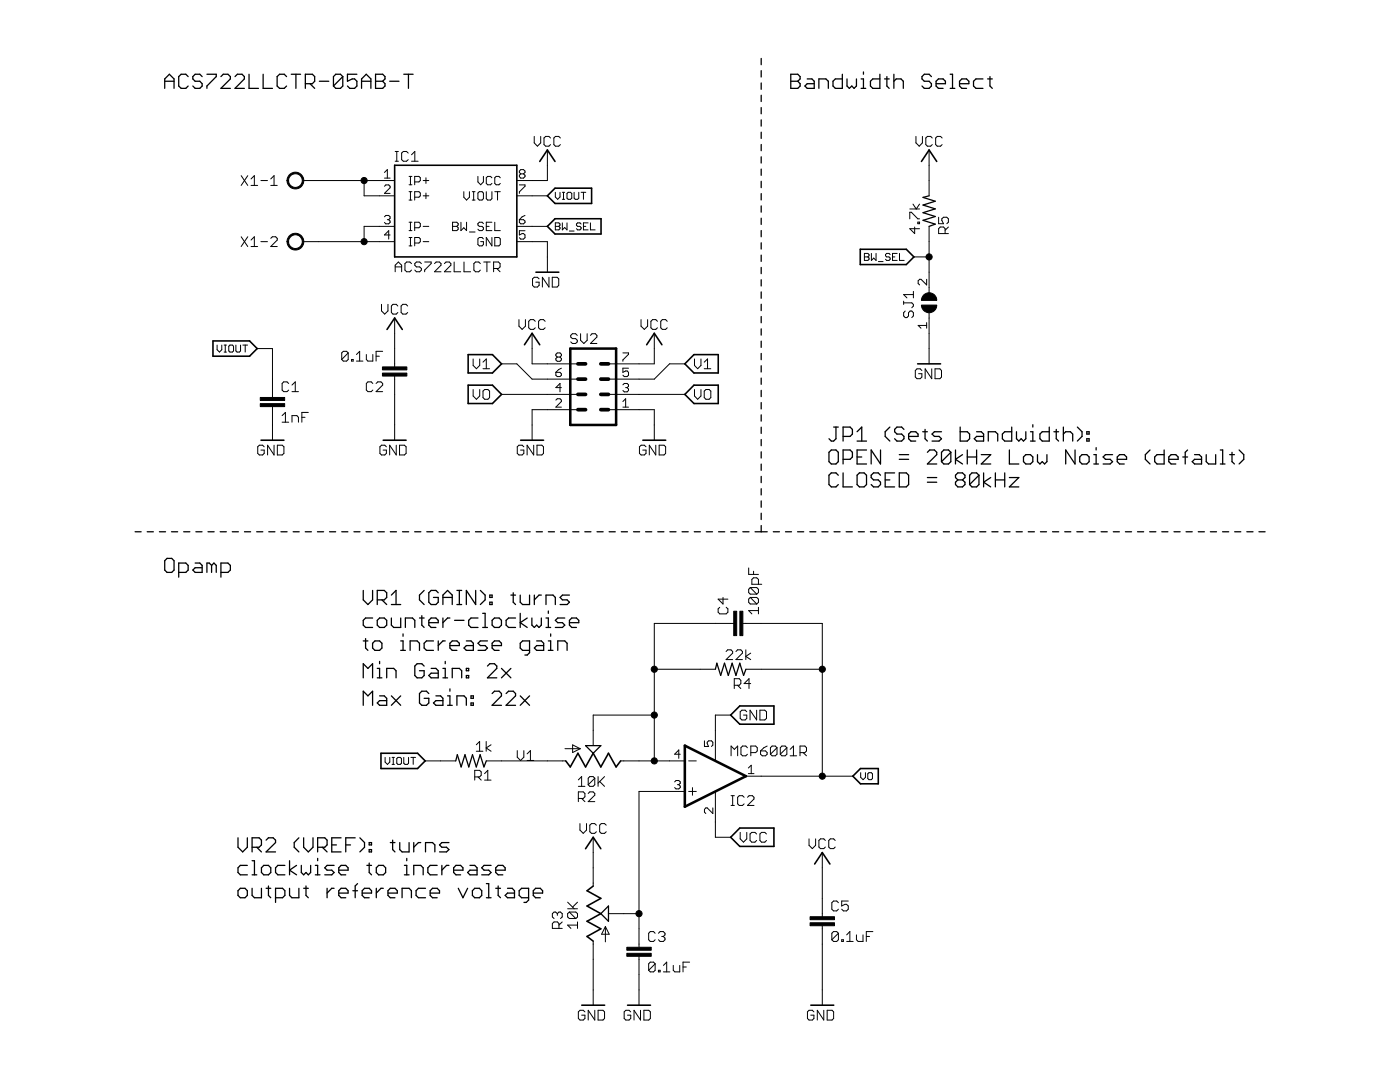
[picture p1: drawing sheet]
<svg xmlns="http://www.w3.org/2000/svg" width="279mm" height="216mm" viewBox="0 0 279 216" stroke-linecap="round" stroke-linejoin="round" font-family="sans-serif">
<g fill="none" stroke="#000" stroke-width=".25">
<path d="M32.9 17.6v-1.9l.9-.9 .9 .9v1.9M32.9 16.2h1.8M37.5 15.3l-.4-.5h-.9l-.5 .5v1.9l.5 .4h.9l.4-.4M40.3 15.3l-.4-.5h-1l-.4 .5v.4l.4 .5h1l.4 .5v.5l-.4 .4h-1l-.4-.4M41.3 14.8h1.9v.5l-1.9 1.9v.4M44.1 15.3l.5-.5h.9l.5 .5v.4l-1.9 1.9h1.9M46.9 15.3l.5-.5h.9l.5 .5v.4l-1.9 1.9h1.9M49.7 14.8v2.8h1.9M52.5 14.8v2.8h1.9M57.2 15.3l-.5-.5h-.9l-.5 .5v1.9l.5 .4h.9l.5-.4M58.1 14.8h1.9M59.1 14.8v2.8"/>
<path d="M60.9 16.7h1.4l.5-.5v-.9l-.5-.5h-1.4v2.8M61.9 16.7l.9 .9M63.7 16.2h1.9M68.4 15.3l-.5-.5h-.9l-.5 .5v1.9M68.4 15.3v1.9l-.5 .4h-.9l-.5-.4M68.4 15.3l-1.9 1.9M71.2 14.8h-1.9v1.4l1-.5h.5l.4 .5v1l-.4 .4h-1l-.5-.4M72.2 16.2h1.8M72.2 17.6v-1.9l.9-.9 .9 .9v1.9M75 14.8h1.4l.4 .5v.4l-.4 .5 .4 .5v.5l-.4 .4h-1.4zM75 16.2h1.4M77.8 16.2h1.8"/>
<path d="M80.6 14.8h1.8M81.5 14.8v2.8M151.9 11.7v1.2M151.9 14.1v1.3M151.9 16.6v1.2M151.9 19v1.3M157.8 14.8h1.4l.5 .5v.4l-.5 .5 .5 .5v.5l-.5 .4h-1.4zM157.8 16.2h1.4M161.1 15.7h.9l.5 .5v1.4h-1.4l-.5-.4 .5-.5h1.4M163.4 17.6v-1.9h1.4l.5 .5v1.4M168.1 14.8v2.8h-1.4l-.5-.4v-1l.5-.5h1.4M169 15.7v1.5l.5 .4 .5-.4 .5 .4 .4-.4v-1.5"/>
<path d="M171.9 17.6h.9M171.9 15.7h.4v1.9M172.3 14.4v.4M175.6 14.8v2.8h-1.4l-.5-.4v-1l.5-.5h1.4M176.5 15.7h1M177 15.3v1.9l.5 .4M178.4 16.2l.5-.5h.9l.5 .5v1.4M178.4 14.8v2.8M185.9 15.3l-.5-.5h-.9l-.5 .5v.4l.5 .5h.9l.5 .5v.5l-.5 .4h-.9l-.5-.4M186.8 16.7h1.9v-.5l-.5-.5h-.9l-.5 .5v1l.5 .4h.9M189.6 14.8h.5v2.8M189.6 17.6h1"/>
<path d="M191.5 16.7h1.9v-.5l-.5-.5h-.9l-.5 .5v1l.5 .4h.9M196.2 15.7h-1.4l-.5 .5v1l.5 .4h1.4M197.1 15.7h.9M197.6 15.3v1.9l.4 .4M151.9 21.5v1.2M151.9 23.9v1.3M151.9 26.4v1.2M151.9 28.8v1.3M151.9 31.3v1.2M151.9 33.7v1.3M151.9 36.2v1.2M151.9 38.6v1.3"/>
<path d="M185.4 39.1l-1.2 .3 2.4 .8-2.4 .7 2.4 .8-2.4 .7 2.4 .8-2.4 .8 2.4 .7-1.2 .5M151.9 41.1v1.2M151.9 43.5v1.3M151.9 46v1.2M151.9 48.5v1.2M151.9 50.9v1.3M151.9 53.4v1.2M151.9 55.8v1.3M151.9 58.3v1.2M151.9 60.7v1.3M151.9 63.2v1.2M151.9 65.6v1.3"/>
<path d="M151.9 68.1v1.2M151.9 70.5v1.3M151.9 73v1.2M151.9 75.4v1.3M151.9 77.9v1.2M151.9 80.3v1.3M151.9 82.8v1.2M151.9 85.2v1.3M151.9 87.7v1.2M151.9 90.1v1.3M151.9 92.6v1.3M151.9 95.1v1.2"/>
<path d="M151.9 97.5v1.3M151.9 99.9v1.3M165.9 89.8h.9l.5 .5v1.8l-.5 .5h-.9l-.5-.5v-1.8zM166.4 85.2h.9M166.8 85.2v2.3l-.4 .5h-.5l-.5-.5M167.3 94.8l-.5-.4h-.9l-.5 .4v1.9l.5 .5h.9l.5-.5M168.3 87.1h1.4l.4-.5v-.9l-.4-.5h-1.4v2.8M168.3 91.7h1.4l.4-.5v-.9l-.4-.5h-1.4v2.8M168.3 94.4v2.8h1.8M171 88h1.9M171 86.1l1-.9v2.8M171 91.2h1"/>
<path d="M171.5 94.4h.9l.5 .4v1.9l-.5 .5h-.9l-.5-.5v-1.9zM172.9 89.8h-1.9v2.8h1.9M175.7 94.8l-.4-.4h-1l-.4 .4v.5l.4 .5h1l.4 .4v.5l-.4 .5h-1l-.4-.5M175.7 89.8v2.8l-1.8-2.8v2.8M176.7 95.8h.9M177.6 85.2l-.9 .9v1l.9 .9M178.5 94.4h-1.8v2.8h1.8M179.5 94.4h1.4l.4 .4v1.9l-.4 .5h-1.4zM179.5 91.7h1.8M179.5 90.7h1.8M180.4 85.7l-.5-.5h-.9l-.5 .5v.4l.5 .5h.9l.5 .5v.4l-.5 .5h-.9l-.5-.5M181.3 87.1h1.9v-.5l-.4-.5h-1l-.5 .5v.9l.5 .5h1"/>
<path d="M184.1 86.1h1M184.6 85.7v1.8l.5 .5M185.1 96.2h1.8M185.1 95.3h1.8M185.1 90.3l.4-.5h1l.4 .5v.4l-1.8 1.9h1.8M187.9 86.1h-1.4l-.5 .5 .5 .5h.9l.5 .4-.5 .5h-1.4M189.8 90.3l-.5-.5h-.9l-.5 .5v1.8M189.8 90.3v1.8l-.5 .5h-.9l-.5-.5M189.8 90.3l-1.9 1.8M190.7 89.8v2.8M191.2 95.8l-.5-.5v-.5l.5-.4h.9l.5 .4v.5l-.5 .5M191.2 95.8l-.5 .4v.5l.5 .5h.9l.5-.5v-.5l-.5-.4"/>
<path d="M191.2 95.8h.9M191.6 85.2v2.8h1.4l.5-.5v-.9l-.5-.5h-1.4M192.1 90.7l-1.4 1 1.4 .9M193 91.2h1.9M193 89.8v2.8M194.9 86.1h.9l.5 .5v1.4h-1.4l-.5-.5 .5-.4h1.4M194.9 89.8v2.8M195.4 94.8l-.5-.4h-.9l-.5 .4v1.9M195.4 94.8v1.9l-.5 .5h-.9l-.5-.5M195.4 94.8l-1.9 1.9M195.8 90.7h1.9l-1.9 1.9h1.9M196.3 94.4v2.8"/>
<path d="M197.2 88v-1.9h1.4l.5 .5v1.4M197.7 95.3l-1.4 .9 1.4 1M198.6 95.8h1.9M198.6 94.4v2.8M200.5 94.4v2.8M201.4 95.3h1.9l-1.9 1.9h1.9M201.4 89.8v2.8h1.9M201.9 85.2v2.8h-1.4l-.5-.5v-.9l.5-.5h1.4M202.9 86.1v1.4l.4 .5 .5-.5 .5 .5 .4-.5v-1.4M204.3 91.2l.4-.5h1l.4 .5v.9l-.4 .5h-1l-.4-.5zM205.7 88h.9M205.7 86.1h.4v1.9"/>
<path d="M206.1 84.8v.4M207.1 90.7v1.4l.4 .5 .5-.5 .5 .5 .4-.5v-1.4M209.4 85.2v2.8h-1.4l-.5-.5v-.9l.5-.5h1.4M210.3 86.1h1M210.8 85.7v1.8l.5 .5M212.2 86.6l.5-.5h.9l.5 .5v1.4M212.2 85.2v2.8M214.5 89.8v2.8l-1.8-2.8v2.8M215 85.2l.9 .9v1l-.9 .9M215.5 91.2l.4-.5h1l.5 .5v.9l-.5 .5h-1l-.4-.5zM216.9 87.5h.5v.5h-.5zM216.9 86.1h.5v.5h-.5z"/>
<path d="M218.3 92.6h.9M218.3 90.7h.5v1.9M218.8 89.3v.5M222 90.7h-1.4l-.4 .5 .4 .5h1l.4 .4-.4 .5h-1.4M223 91.7h1.8v-.5l-.4-.5h-1l-.4 .5v.9l.4 .5h1M229.5 89.8l-.9 .9v1l.9 .9M232.3 89.8v2.8h-1.4l-.5-.5v-.9l.5-.5h1.4M233.3 91.7h1.8v-.5l-.4-.5h-1l-.4 .5v.9l.4 .5h1M236.1 91.2h.9M237 89.8l-.5 .5v2.3M238.4 90.7h.9l.5 .5v1.4h-1.4l-.5-.5 .5-.4h1.4M240.7 90.7v1.4l.5 .5h1.4v-1.9"/>
<path d="M243.5 89.8h.5v2.8M243.5 92.6h1M245.4 90.7h1M245.9 90.3v1.8l.5 .5M247.3 89.8l.9 .9v1l-.9 .9M27 106.1h1.2M29.4 106.1h1.2M31.8 106.1h1.2M33.3 111.4h1l.4 .5v1.8l-.4 .5h-1l-.4-.5v-1.8zM34.2 106.1h1.3M35.7 114.2h1.4l.4-.5v-.9l-.4-.4h-1.4v2.8M36.7 106.1h1.2"/>
<path d="M38.9 112.4h1l.4 .4v1.4h-1.4l-.4-.5 .4-.4h1.4M39.1 106.1h1.2M41.5 106.1h1.2M42.2 112.8l-.4-.4h-.5v1.8M42.2 112.8v1.4M42.2 112.8l.5-.4 .5 .4v1.4M43.9 106.1h1.3M44.1 114.2h1.4l.5-.5v-.9l-.5-.4h-1.4v2.8M46.4 106.1h1.2M48.8 106.1h1.2M51.2 106.1h1.3M53.6 106.1h1.3"/>
<path d="M56.1 106.1h1.2M58.5 106.1h1.2M60.9 106.1h1.2M63.4 106.1h1.2M65.8 106.1h1.2M68.2 106.1h1.2M70.6 106.1h1.2M72.5 117.8v1.9l.9 .9 1-.9v-1.9M73 106.1h1.3M75.3 119.7h1.4l.5-.5v-.9l-.5-.5h-1.4v2.8M75.5 106.1h1.2M76.2 119.7l1 .9"/>
<path d="M77.9 106.1h1.2M78.1 118.7l.9-.9v2.8M80.3 106.1h1.3M82.8 106.1h1.2M84.6 117.8l-.9 .9v1l.9 .9M85.2 106.1h1.2M87.5 118.3l-.5-.5h-1l-.4 .5v1.9l.4 .4h1l.5-.4v-1h-1M87.6 106.1h1.2M88.4 119.2h1.9M90 106.1h1.2M91.2 117.8h.9M91.7 117.8v2.8"/>
<path d="M92.5 106.1h1.2M94.9 106.1h1.2M94.9 117.8v2.8l-1.8-2.8v2.8M95.9 117.8l.9 .9v1l-.9 .9M97.3 106.1h1.2M97.7 118.7h.5v.5h-.5zM99.7 106.1h1.3M102 118.7h.9M102.2 106.1h1.2M102.4 118.3v1.9l.5 .4M103.8 118.7v1.5l.5 .4h1.4v-1.9M104.6 106.1h1.2"/>
<path d="M106.6 118.7v1.9M107 106.1h1.2M108 118.7h-.4l-1 1M109.4 106.1h1.3M111.9 106.1h1.2M113.6 118.7h-1.4l-.4 .5 .4 .5h1l.4 .5-.4 .4h-1.4M114.3 106.1h1.2M116.7 106.1h1.2M119.1 106.1h1.3M121.6 106.1h1.2M124 106.1h1.2M126.4 106.1h1.3"/>
<path d="M128.8 106.1h1.3M131.3 106.1h1.2M133.7 106.1h1.2M136.1 106.1h1.3M138.6 106.1h1.2M141 106.1h1.2M143.4 106.1h1.2M145.8 106.1h1.2M148.3 106.1h1.2M150.7 106.1h2.4M151.9 102.4v1.3M151.9 104.9v1.2"/>
<path d="M154.3 106.1h1.3M156.8 106.1h1.2M159.2 106.1h1.2M161.6 106.1h1.2M164 106.1h1.2M166.5 106.1h1.2M168.9 106.1h1.2M171.3 106.1h1.2M173.7 106.1h1.2M176.1 106.1h1.3M178.6 106.1h1.2M181 106.1h1.2"/>
<path d="M183.4 106.1h1.2M185.8 106.1h1.2M188.3 106.1h1.2M190.7 106.1h1.2M193.1 106.1h1.2M195.5 106.1h1.2M198 106.1h1.2M200.4 106.1h1.2M202.8 106.1h1.2M205.2 106.1h1.2M207.6 106.1h1.3M210.1 106.1h1.2"/>
<path d="M212.5 106.1h1.2M214.9 106.1h1.2M217.3 106.1h1.2M219.8 106.1h1.2M222.2 106.1h1.2M224.6 106.1h1.2M227 106.1h1.2M229.4 106.1h1.3M231.9 106.1h1.2M234.3 106.1h1.2M236.7 106.1h1.2M239.1 106.1h1.3"/>
<path d="M241.6 106.1h1.2M244 106.1h1.2M246.4 106.1h1.2M248.8 106.1h1.3M251.2 106.1h1.3M72.5 135.3v-2.9l.9 1 1-1v2.9M72.5 127.9h.9M73 127.4v1.9l.4 .5M74.4 123.3h-1.4l-.5 .5v.9l.5 .5h1.4M74.8 127.9h1l.4 .5v.9l-.4 .5h-1l-.4-.5v-.9zM75.3 133.4h.5v1.9M75.3 135.3h.9"/>
<path d="M75.8 123.3h.9l.5 .5v.9l-.5 .5h-.9l-.5-.5v-.9zM75.8 138.9h.9l.5 .4v1.4h-1.4l-.5-.4 .5-.5h1.4M75.8 132v.4M77.2 135.3v-1.9h1.4l.4 .4v1.5M78.1 120.6h1.9M78.1 123.3v1.4l.5 .5h1.4v-1.9M78.1 138.9l1.9 1.8M80 127.9h.4v1.9M80 129.8h.9M80 138.9l-1.9 1.8M80.4 126.5v.5M80.9 125.2v-1.9h1.4l.5 .5v1.4"/>
<path d="M81.9 129.8v-1.9h1.3l.5 .5v1.4M83.7 123.3h.9M84.2 122.9v1.8l.4 .5M84.6 132.9l-.4-.5h-1l-.4 .5v1.9l.4 .5h1l.4-.5v-1h-.9M85.6 138.4l-.5-.5h-.9l-.5 .5v1.9l.5 .4h.9l.5-.4v-1h-1M85.6 124.2h1.9v-.4l-.5-.5h-1l-.4 .5v.9l.4 .5h1M86 133.4h1l.5 .4v1.5h-1.5l-.4-.5 .4-.5h1.5M86.5 127.9h-1.4l-.5 .5v.9l.5 .5h1.4M87 138.9h.9l.5 .4v1.4h-1.4l-.5-.4 .5-.5h1.4M87.5 127.9v1.9M88.4 120.6v-1.9l.9-.9 1 .9v1.9M88.4 123.3v1.9"/>
<path d="M88.4 133.4h.5v1.9M88.4 135.3h.9M88.9 127.9h-.5l-.9 .9M88.9 132v.4M89.3 138.9h.5v1.8M89.8 128.8h1.9v-.4l-.5-.5h-.9l-.5 .5v.9l.5 .5h.9M89.8 123.3h-.5l-.9 .9M89.8 137.5v.4M90.3 135.3v-1.9h1.4l.4 .4v1.5M90.7 123.8h1.9M91.2 120.6h.9M93.1 133.4h.4v.4h-.4z"/>
<path d="M93.1 134.8h.4v.5h-.4zM93.1 127.9h.9l.5 .5v1.4h-1.4l-.5-.5 .5-.5h1.4M94 138.9h.5v.4h-.5zM95.4 123.3h-1.4l-.5 .5v.9l.5 .5h1.4M96.3 122.4h.5v2.8M96.3 125.2h1M97.3 127.9h-1.4l-.5 .5 .5 .4h.9l.5 .5-.5 .5h-1.4M97.3 132.9l.4-.5h1l.4 .5v.5l-1.8 1.9h1.8M97.7 120.2h.5v.4h-.5zM98.2 128.8h1.9v-.4l-.5-.5h-.9l-.5 .5v.9l.5 .5h.9M98.2 138.4l.5-.5h.9l.5 .5v.5l-1.9 1.8h1.9M98.7 123.3h.9l.5 .5v.9l-.5 .5h-.9l-.5-.5v-.9z"/>
<path d="M100.1 133.4l1.9 1.9M101 138.4l.5-.5h.9l.5 .5v.5l-1.9 1.8h1.9M102 133.4l-1.9 1.9M102.9 123.3h-1.4l-.5 .5v.9l.5 .5h1.4M103.8 122.4v2.8M103.8 138.9l1.9 1.8M105.2 123.3l-1.4 .9 1.4 1M105.7 129.8h-1.4l-.5-.5v-.9l.5-.5h1.4v2.3l-.5 .5h-.4M105.7 138.9l-1.9 1.8M106.2 123.3v1.4l.4 .5 .5-.5 .5 .5 .4-.5v-1.4M107.1 127.9h.9l.5 .5v1.4h-1.4l-.5-.5 .5-.5h1.4M109 120.6v-1.9h1.4l.4 .5v1.4"/>
<path d="M109 123.3h.4v1.9M109 125.2h.9M109.4 121.9v.5M109.4 127.9h.5v1.9M109.4 129.8h1M109.9 126.5v.5M111.3 129.8v-1.9h1.4l.5 .5v1.4M112.7 123.3h-1.4l-.5 .5 .5 .4h.9l.5 .5-.5 .5h-1.4M113.6 124.2h1.9v-.4l-.5-.5h-.9l-.5 .5v.9l.5 .5h.9M142.8 133.5l.3-1.2 .7 2.5 .8-2.5 .8 2.5 .7-2.5 .8 2.5 .7-2.5 .8 2.5 .5-1.3M72.5 140.7v-2.8l.9 1 1-1v2.8M89.3 140.7h1"/>
<path d="M91 151.8l.3-1.2 .7 2.4 .8-2.4 .8 2.4 .7-2.4 .8 2.4 .7-2.4 .8 2.4 .4-1.2M91.2 140.7v-1.8h1.4l.5 .4v1.4M94 140.3h.5v.4h-.5zM116.9 148.8h3l-1.5 1.5zM47.5 167.2v1.9l.9 .9 1-.9v-1.9M48 177.2h.9l.5 .5v1l-.5 .4h-.9l-.5-.4v-1zM49.4 172.7h-1.4l-.5 .5v.9l.5 .5h1.4M50.3 169.1h1.4l.5-.5v-1l-.5-.4h-1.4v2.8M50.3 177.2v1.5l.5 .4h1.4v-1.9M50.3 174.6h.9M50.3 171.7h.5v2.9M51.2 169.1l1 .9"/>
<path d="M52.6 172.7h1l.4 .5v.9l-.4 .5h-1l-.4-.5v-.9zM53.1 167.6l.5-.4h.9l.5 .4v.5l-1.9 1.9h1.9M53.1 177.2h.9M53.6 176.8v1.9l.4 .4M55 179.1h1.4l.5-.4v-1l-.5-.5h-1.4v2.9M56.9 172.7h-1.4l-.5 .5v.9l.5 .5h1.4M57.8 171.7v2.9M57.8 177.2v1.5l.5 .4h1.3v-1.9M59.2 172.7l-1.4 .9 1.4 1M59.6 167.2l-.9 .9v1l.9 .9M60.1 172.7v1.4l.5 .5 .5-.5 .4 .5 .5-.5v-1.4M60.6 167.2v1.9l.9 .9 1-.9v-1.9"/>
<path d="M60.6 177.2h.9M61.1 176.8v1.9l.4 .4M62.9 172.7h.5v1.9M62.9 174.6h1M63.4 169.1h1.4l.5-.5v-1l-.5-.4h-1.4v2.8M63.4 171.3v.4M64.3 169.1l1 .9M65.3 177.2v1.9M66.2 168.6h.9M66.7 172.7h-1.4l-.5 .5 .5 .4h.9l.5 .5-.5 .5h-1.4M66.7 177.2h-.5l-.9 1M67.6 173.6h1.9v-.4l-.5-.5h-.9l-.5 .5v.9l.5 .5h.9"/>
<path d="M67.6 178.2h1.9v-.5l-.5-.5h-.9l-.5 .5v1l.5 .4h.9M68.1 167.2h-1.9v2.8h1.9M69 168.6h1M70.4 177.7h1M70.9 167.2h-1.9v2.8M71.4 176.3l-.5 .5v2.3M71.8 167.2l.9 .9v1l-.9 .9M72.3 178.2h1.8v-.5l-.4-.5h-1l-.4 .5v1l.4 .4h1M73.2 172.7h.9M73.7 169.5h.4v.5h-.4zM73.7 168.1h.4v.5h-.4zM73.7 172.2v1.9l.4 .5"/>
<path d="M75.1 177.2v1.9M75.6 172.7h.9l.5 .5v.9l-.5 .5h-.9l-.5-.5v-.9zM76.5 177.2h-.5l-.9 1M77.4 178.2h1.9v-.5l-.5-.5h-.9l-.5 .5v1l.5 .4h.9M77.9 168.1h.9M78.4 167.6v1.9l.4 .5M79.8 168.1v1.4l.4 .5h1.4v-1.9M80.2 179.1v-1.9h1.4l.5 .5v1.4M80.7 172.7h.5v1.9M80.7 174.6h.9M81.2 171.3v.4M82.6 168.1v1.9"/>
<path d="M82.6 174.6v-1.9h1.4l.5 .5v1.4M84 168.1h-.5l-.9 1M84.9 170v-1.9h1.4l.5 .5v1.4M84.9 177.2h-1.4l-.5 .5v1l.5 .4h1.4M85.9 178.2h1.8v-.5l-.5-.5h-.9l-.4 .5v1l.4 .4h.9M87.2 172.7h-1.3l-.5 .5v.9l.5 .5h1.3M88.2 172.7v1.9M89.6 168.1h-1.4l-.5 .5 .5 .5h.9l.5 .4-.5 .5h-1.4M89.6 172.7h-.5l-.9 .9M90.5 173.6h1.9v-.4l-.5-.5h-.9l-.5 .5v.9l.5 .5h.9M91.5 177.2l.9 1.9 .9-1.9M93.8 172.7h.9l.5 .5v1.4h-1.4l-.5-.5 .5-.5h1.4"/>
<path d="M94.7 177.2h1l.4 .5v1l-.4 .4h-1l-.4-.4v-1zM97.1 179.1h.9M97.1 176.3h.4v2.8M98 172.7h-1.4l-.5 .5 .5 .4h.9l.5 .5-.5 .5h-1.4M98.9 173.6h1.9v-.4l-.4-.5h-1l-.5 .5v.9l.5 .5h1M98.9 177.2h1M99.4 176.8v1.9l.5 .4M101.3 177.2h.9l.5 .5v1.4h-1.4l-.5-.4 .5-.5h1.4M105.5 179.1h-1.4l-.5-.4v-1l.5-.5h1.4v2.4l-.5 .5h-.4M106.4 178.2h1.9v-.5l-.5-.5h-.9l-.5 .5v1l.5 .4h.9M119.9 182.3l1.5-1.5v3z"/>
</g>
<g fill="none" stroke="#000" stroke-width=".2">
<path d="M48.1 35.1l1.3 1.9M49.4 35.1l-1.3 1.9M50.1 35.7l.7-.6v1.9M50.1 37h1.3M52.1 36h1.3M54 35.7l.7-.6v1.9M54 37h1.3M60.5 36h18.3M72.7 36v3.1h6.1M76.7 37.2l.3-.3h.6l.3 .3v.3l-1.2 1.1h1.2M76.7 34.4l.6-.6v1.7M76.7 35.5h1.2"/>
<path d="M78.9 32.2h.6M78.9 30.2h.6M79.2 30.2v2M81.5 30.5l-.4-.3h-.6l-.3 .3v1.4l.3 .3h.6l.4-.3M81.6 36.9h.6M81.6 35.2h.6M81.6 39.9h.6M81.6 38.2h.6M81.9 35.2v1.7M81.9 38.2v1.7M82.1 30.9l.7-.7v2M82.1 32.2h1.3"/>
<path d="M82.8 36.3h.8l.3-.3v-.5l-.3-.3h-.8v1.7M82.8 39.3h.8l.3-.2v-.6l-.3-.3h-.8v1.7M84.5 36h1.1M84.5 39.1h1.1M85 35.5v1.1M85 38.5v1.1M92.6 38.2v1.1l.5 .6 .6-.6v-1.1M94.3 39.9h.5M94.3 38.2h.5M94.5 38.2v1.7M95.4 38.5l.3-.3h.5l.3 .3v1.1l-.3 .3h-.5l-.3-.3zM95.4 35.2v1.1l.5 .6 .6-.6v-1.1"/>
<path d="M97 38.2v1.4l.3 .3h.6l.3-.3v-1.4M98.2 35.5l-.3-.3h-.6l-.3 .3v1.1l.3 .3h.6l.3-.3M98.7 38.2h1.1M99.3 38.2v1.7M99.8 35.5l-.2-.3h-.6l-.3 .3v1.1l.3 .3h.6l.2-.3M103.1 39.1h6.1M103.7 36.9h1.1v.3l-1.1 1.1v.3M103.9 34.7l-.2 .3v.2l.2 .3h.6l.3-.3v-.2l-.3-.3M103.9 34.7l-.2-.3v-.3l.2-.3h.6l.3 .3v.3l-.3 .3M103.9 34.7h.6M106.6 27.2v1.3l.7 .7 .6-.7v-1.3M109.2 29.9v6.1h-6.1"/>
<path d="M109.9 27.5l-.4-.3h-.6l-.3 .3v1.4l.3 .3h.6l.4-.3M110.8 38.4v.9l.5 .5 .5-.5v-.9M111.8 27.5l-.3-.3h-.7l-.3 .3v1.4l.3 .3h.7l.3-.3M112.2 39.8h.5M112.2 38.4h.5M112.5 38.4v1.4M113.2 38.6l.2-.2h.5l.2 .2v.9l-.2 .3h-.5l-.2-.3zM114.6 38.4v1.1l.2 .3h.5l.2-.3v-1.1M116 38.4h.9M116.4 38.4v1.4M182.8 27.2v1.3l.7 .7 .6-.7v-1.3M185.4 29.9v9.2"/>
<path d="M186.1 27.5l-.4-.3h-.6l-.3 .3v1.4l.3 .3h.6l.4-.3M188 27.5l-.3-.3h-.7l-.3 .3v1.4l.3 .3h.7l.3-.3M48.1 47.2l1.3 2M49.4 47.2l-1.3 2M50.1 47.9l.7-.7v2M50.1 49.2h1.3M52.1 48.2h1.3M54 47.6l.4-.4h.6l.3 .4v.3l-1.3 1.3h1.3M60.5 48.2h18.3M76.7 43.3l.3-.3h.6l.3 .3v.3l-.3 .2M77.3 43.8h.3M77.6 43.8l.3 .3v.3l-.3 .3h-.6l-.3-.3"/>
<path d="M77.9 46.9h-1.2l.9-.9v1.7M78.8 45.2h-6.1v3M78.9 54.2v-1.3l.6-.6 .7 .6v1.3M78.9 53.3h1.3M81.6 46h.6M81.6 44.3h.6M81.6 49.1h.6M81.6 47.4h.6M81.9 44.3v1.7M81.9 47.4v1.7M82.1 52.6l-.3-.3h-.6l-.4 .3v1.3l.4 .3h.6l.3-.3M82.8 45.4h.8l.3-.2v-.6l-.3-.3h-.8v1.7"/>
<path d="M82.8 48.5h.8l.3-.3v-.5l-.3-.3h-.8v1.7M84.1 52.6l-.3-.3h-.7l-.3 .3v.3l.3 .4h.7l.3 .3v.3l-.3 .3h-.7l-.3-.3M84.5 45.2h1.1M84.5 48.2h1.1M84.8 52.3h1.2v.3l-1.2 1.3v.3M86.7 52.6l.3-.3h.7l.3 .3v.3l-1.3 1.3h1.3M88.7 52.6l.3-.3h.7l.3 .3v.3l-1.3 1.3h1.3M90.3 44.3h.9l.2 .3v.3l-.2 .3 .2 .2v.3l-.2 .3h-.9zM90.3 45.2h.9M90.6 52.3v1.9h1.3M92 44.3v1.7l.6-.6 .5 .6v-1.7M92.6 52.3v1.9h1.3"/>
<path d="M93.7 46.3h1.1M95.9 52.6l-.4-.3h-.6l-.3 .3v1.3l.3 .3h.6l.4-.3M96.5 44.6l-.3-.3h-.5l-.3 .3v.3l.3 .3h.5l.3 .2v.3l-.3 .3h-.5l-.3-.3M96.5 47.7l-.3-.3h-.5l-.3 .3v1.1l.3 .3h.5l.3-.3v-.6h-.6M96.5 52.3h1.3M97 45.2h.6M97.2 52.3v1.9M98.2 44.3h-1.2v1.7h1.2M98.2 47.4v1.7l-1.2-1.7v1.7M98.5 53.6h1l.3-.3v-.7l-.3-.3h-1v1.9M98.7 44.3v1.7h1.1M98.7 47.4h.9l.2 .3v1.1l-.2 .3h-.9z"/>
<path d="M99.1 53.6l.7 .6M103.1 45.2h6.1M103.1 48.2h6.1v6.1M103.7 43.8h.8l.3 .3v.3l-.3 .3h-.6l-.2-.3zM104.8 46h-1.1v.9l.5-.3h.3l.3 .3v.5l-.3 .3h-.6l-.2-.3M104.8 43l-.6 .3-.5 .5M107.6 55.6l-.3-.3h-.7l-.3 .3v1.3l.3 .4h.7l.3-.4v-.6h-.7M109.6 55.3v2l-1.4-2v2M110.2 55.3h1l.3 .3v1.3l-.3 .4h-1zM110.8 44.5h.7l.3 .2v.2l-.3 .3 .3 .2v.2l-.3 .3h-.7zM110.8 45.2h.7M112.2 44.5v1.4l.5-.5 .5 .5v-1.4"/>
<path d="M113.6 46.1h1M116 44.7l-.3-.2h-.4l-.3 .2v.2l.3 .3h.4l.3 .2v.2l-.3 .3h-.4l-.3-.3M116.4 45.2h.5M117.4 44.5h-1v1.4h1M117.8 44.5v1.4h1M172.5 50.6h.7l.2 .2v.2l-.2 .3 .2 .2v.2l-.2 .3h-.7zM172.5 51.3h.7M173.9 50.6v1.4l.5-.5 .4 .5v-1.4M175.3 52.2h.9M177.7 50.8l-.3-.2h-.4l-.3 .2v.2l.3 .3h.4l.3 .2v.2l-.3 .3h-.4l-.3-.3M178.1 51.3h.5M179 50.6h-.9v1.4h.9"/>
<path d="M179.5 50.6v1.4h.9M181.6 43.7v-1.3h.3l1.3 1.3h.3M181.6 41.7h1.9M182.2 40.7l.7 1 .6-1M182.3 58.1v1.3M182.3 58.8h-2l.7 .6M182.4 51.3h3M182.5 45.3v1.3l-.9-1h1.9M183.2 44.3h.3v.3h-.3zM184.9 55.7v1.2l-1.1-1.2h-.3l-.3 .3v.6l.3 .3M185.4 45.2v13.2M187.3 43.3v1.3h1l-.3-.6v-.3l.3-.4h.7l.3 .4v.6l-.3 .3"/>
<path d="M188.6 46.6v-1l-.3-.3h-.7l-.3 .3v1h2M189.3 45.3l-.7 .7M43.3 68.9v.9l.5 .5 .5-.5v-.9M44.7 70.3h.5M44.7 68.9h.5M45 68.9v1.4M45.7 69.1l.2-.2h.5l.2 .2v.9l-.2 .3h-.5l-.2-.3zM47.1 68.9v1.1l.2 .3h.5l.2-.3v-1.1M48.5 68.9h.9M48.9 68.9v1.4M51.3 69.6h3.1v9.7M57.6 76.5l-.3-.3h-.7l-.3 .3v1.3l.3 .3h.7l.3-.3"/>
<path d="M58.3 78.1h1.3M58.3 76.8l.6-.6v1.9M69.5 70.4l-.3-.3h-.7l-.3 .3v1.3M69.5 70.4v1.3l-.3 .4h-.7l-.3-.4M69.5 70.4l-1.3 1.3M70.1 71.7h.4v.4h-.4zM71.1 72.1h1.3M71.1 70.7l.7-.6v2M73.1 70.7v1l.3 .4h1v-1.4M74.4 76.5l-.3-.3h-.7l-.3 .3v1.3l.3 .3h.7l.3-.3M75.1 71.1h.6M75.1 76.5l.3-.3h.6l.4 .3v.3l-1.3 1.3h1.3"/>
<path d="M76.1 60.7v1.3l.7 .7 .6-.7v-1.3M76.4 70.1h-1.3v2M78.8 63.5v9.7M78.8 75v12.8M79.4 61.1l-.3-.4h-.7l-.3 .4v1.3l.3 .3h.7l.3-.3M81.4 61.1l-.4-.4h-.6l-.3 .4v1.3l.3 .3h.6l.4-.3M94.4 71.6v1.3l.7 .7 .6-.7v-1.3M94.4 77.7v1.3l.7 .7 .6-.7v-1.3M96.4 72.3l.6-.7v2M96.4 73.6h1.3M96.4 78l.3-.3h.7l.3 .3v1.3l-.3 .4h-.7l-.3-.4zM100.1 78.7h15.2"/>
<path d="M100.1 72.6h3l3.1 3h9.1M103.6 63.8v1.3l.6 .6 .7-.6v-1.3M106.2 66.5v6.1h9.1M106.8 64.1l-.3-.3h-.6l-.4 .3v1.3l.4 .3h.6l.3-.3M108.8 64.1l-.3-.3h-.7l-.3 .3v1.3l.3 .3h.7l.3-.3M110.9 79.8l.3-.2h.6l.2 .2v.3l-1.1 1.1h1.1M110.9 74.3h.9l.2 .3v.3l-.2 .2h-.6l-.3-.2zM111.2 71.2l-.3-.2v-.3l.3-.3h.6l.2 .3v.3l-.2 .2M111.2 71.2l-.3 .3v.3l.3 .3h.6l.2-.3v-.3l-.2-.3M111.2 71.2h.6M112 77.3h-1.1l.9-.8v1.7M112 73.5l-.5 .2-.6 .6"/>
<path d="M115.2 66.9l-.3-.3h-.7l-.3 .3v.3l.3 .4h.7l.3 .3v.3l-.3 .3h-.7l-.3-.3M115.9 66.6v1.3l.6 .6 .7-.6v-1.3M117.8 66.9l.4-.3h.6l.3 .3v.3l-1.3 1.3h1.3M121.4 78.7h15.3M124.3 76.8l.3-.3h.6l.2 .3v.3l-.2 .2M124.3 70.4h1.1v.3l-1.1 1.1v.3M124.9 77.3h.3M125.2 77.3l.2 .3v.3l-.2 .3h-.6l-.3-.3M125.4 73.5h-1.1v.8l.9-.3 .2 .3v.6l-.2 .2h-.6l-.3-.2M127.9 63.8v1.3l.7 .6 .6-.6v-1.3M130.6 66.5v6.1h-9.2M131.2 64.1l-.3-.3h-.7l-.3 .3v1.3l.3 .3h.7l.3-.3"/>
<path d="M133.2 64.1l-.4-.3h-.6l-.3 .3v1.3l.3 .3h.6l.4-.3M136.7 72.6h-3.1l-3 3h-9.2M138.6 71.6v1.3l.6 .7 .7-.7v-1.3M138.6 77.7v1.3l.6 .7 .7-.7v-1.3M140.5 73.6h1.4M140.5 78l.4-.3h.6l.4 .3v1.3l-.4 .4h-.6l-.4-.4zM140.5 72.3l.7-.7v2M180.3 60.1v.6M180.3 60.4h1.7l.3 .3v.4l-.3 .3M180.7 62.1l-.4 .3v.6l.4 .4h.3l.3-.4v-.6l.3-.3h.4l.3 .3v.6l-.3 .4M184 73.9l-.4-.3h-.6l-.3 .3v1.3l.3 .4h.6l.4-.4v-.6h-.7M184.9 64.4v1.1"/>
<path d="M184.9 64.9h-1.7l.6 .6M185.4 62.4v10.2M185.9 73.6v2l-1.3-2v2M186.6 73.6h1l.3 .3v1.3l-.3 .4h-1zM52.7 89.2l-.3-.4h-.6l-.4 .4v1.3l.4 .3h.6l.3-.3v-.7h-.6M54.4 81.1v6.7M54.7 88.8v2l-1.3-2v2M55.4 88.8h.9l.4 .4v1.3l-.4 .3h-.9zM56.3 82.9l.7-.6v1.9M56.3 84.2h1.3M58.3 84.2v-1.3h.9l.4 .4v.9M60.2 83.3h.7"/>
<path d="M61.5 82.3h-1.3v1.9M77.1 89.2l-.3-.4h-.7l-.3 .4v1.3l.3 .3h.7l.3-.3v-.7h-.6M79.1 88.8v2l-1.3-2v2M79.7 88.8h1l.3 .4v1.3l-.3 .3h-1zM104.5 89.2l-.3-.4h-.6l-.4 .4v1.3l.4 .3h.6l.3-.3v-.7h-.6M106.5 88.8v2l-1.3-2v2M107.2 88.8h.9l.4 .4v1.3l-.4 .3h-.9zM115.3 81.7h-9.1v6.1M121.4 81.7h9.2v6.1M124.3 80.1l.6-.5v1.6M124.3 81.2h1.1M128.9 89.2l-.3-.4h-.6l-.4 .4v1.3l.4 .3h.6l.3-.3v-.7h-.6"/>
<path d="M130.9 88.8v2l-1.3-2v2M131.6 88.8h.9l.3 .4v1.3l-.3 .3h-.9zM144.3 119.2v1.3l-1-1h2M149.4 113.3v1.3h2M149.7 117.2h1.3l.4 .4v.6l-.4 .4M149.7 119.2h1.3l.4 .3v.7l-.4 .3M149.7 119.2l-.3 .3v.7l.3 .3h1.3M149.7 117.2l-.3 .4v.6l.3 .4h1.3M149.7 119.2l1.3 1.3M149.7 117.2l1.3 1.4M150.4 114v.6M151.4 116.6v-1l-.4-.3h-.6l-.3 .3v1h1.9"/>
<path d="M130.6 133.5h12.2M143.6 121.2l-.3 .3v.7l.3 .3h1.3l.4-.3v-.7l-.4-.3M144.9 130l.3-.3h.7l.3 .3v.3l-1.3 1.3h1.3M146.4 124.4h-15.8v27.4M146.5 136.7h1l.3-.3v-.6l-.3-.4h-1v2M146.9 130l.3-.3h.6l.4 .3v.3l-1.3 1.3h1.3M147.2 136.7l.6 .7M148.3 124.4h15.8v30.5M148.8 129.7v1.9M148.9 133.5h15.2M149.8 130.3l-1 .7 1 .6M149.8 136.4h-1.3l1-1v2"/>
<path d="M151.4 121.8h-2l.7 .7M151.4 121.2v1.3M76.9 151.1v1l.4 .4 .5-.4v-1M78.3 152.5h.4M78.3 151.1h.4M78.5 151.1v1.4M79.4 151.1h.5l.2 .3v.9l-.2 .2h-.5l-.2-.2v-.9zM80.6 151.1v1.2l.2 .2h.5l.2-.2v-1.2M82 151.1h.9M82.5 151.1v1.4M84.9 151.8h6.1M94.7 155h1l.3-.3v-.7l-.3-.3h-1v2"/>
<path d="M95.1 148.6l.6-.6v1.9M95.1 149.9h1.3M95.4 155l.6 .7M96.7 154.4l.6-.7v2M96.7 155.7h1.3M97 148v1.9M97 151.8h15.9M98 148.6l-1 .6 1 .7M103.2 149.8v1.3l.7 .6 .6-.6v-1.3M105.2 150.4l.7-.6v1.9M105.2 151.7h1.3M112.8 149.4h3"/>
<path d="M114.3 148.6l1.5 .8-1.5 .8zM115.4 159.3h1l.3-.3v-.7l-.3-.3h-1v2M115.4 155.6l.7-.6v1.9M115.4 156.9h1.3M116.1 159.3l.6 .7M117.4 158.3l.3-.3h.7l.3 .3v.4l-1.3 1.3h1.3M118.7 155.3l-.3-.3h-.7l-.3 .3v1.3M118.7 155.3v1.3l-.3 .3h-.7l-.3-.3M118.7 155.3l-1.3 1.3M119.4 155v1.9M119.7 155.9l.9 1M120.6 155l-1.2 1.3"/>
<path d="M123.9 151.8h12.8M130.6 142.7h-12.2v6.1M134.6 156l.3-.3h.6l.3 .3v.3l-.3 .3M135.2 156.6h.3M135.5 156.6l.3 .3v.2l-.3 .3h-.6l-.3-.3M135.8 150.5h-1.2l.9-.9v1.7M136.7 157.9h-9.2v31.1M137.4 151.8h1.6M137.4 157.9h1.6M138.2 157.2v1.5M140.6 147.8v1.1h.8l-.3-.8 .3-.3h.6l.3 .3v.6l-.3 .2M142.8 157.9v9.2h3"/>
<path d="M145.8 142.7h-3v9.1M145.9 150.8v-1.9l.7 .6 .6-.6v1.9M145.9 158.8h.7M146.2 158.8v1.9M148.5 159.1l-.3-.3h-.7l-.3 .3v1.3l.3 .3h.7l.3-.3M148.9 154.9h21.3M149 142l-.3-.3h-.6l-.4 .3v1.3l.4 .4h.6l.3-.4v-.6h-.6M149.2 149.2l-.4-.3h-.6l-.3 .3v1.3l.3 .3h.6l.4-.3M149.2 159.1l.3-.3h.7l.3 .3v.3l-1.3 1.3h1.3M149.4 153.2l.5-.5v1.7M149.4 154.4h1.1M149.8 150.2h1l.3-.4v-.6l-.3-.3h-1v1.9"/>
<path d="M151 141.7v2l-1.3-2v2M151.7 141.7h.9l.4 .3v1.3l-.4 .4h-.9zM151.8 149.8h1l.3 .4v.3l-.3 .3h-.7l-.3-.3zM153.1 148.9l-.7 .3-.6 .6M155.1 149.2l-.4-.3h-.6l-.3 .3v1.3M155.1 149.2v1.3l-.4 .3h-.6l-.3-.3M155.1 149.2l-1.3 1.3M157 149.2l-.3-.3h-.7l-.3 .3v1.3M157 149.2v1.3l-.3 .3h-.7l-.3-.3M157 149.2l-1.3 1.3M157.7 150.8h1.3M157.7 149.5l.6-.6v1.9"/>
<path d="M159.7 150.2h.9l.4-.4v-.6l-.4-.3h-.9v1.9M160.3 150.2l.7 .6M171.8 154.2v.9l.5 .5 .4-.5v-.9M173.4 154.2h.5l.2 .2v.9l-.2 .3h-.5l-.2-.3v-.9zM115.7 164.3v1.3l.7 .7 .7-.7v-1.3M118.4 167.1v9.7M119 164.7l-.3-.4h-.7l-.3 .4v1.3l.3 .3h.7l.3-.3M121 164.7l-.4-.4h-.6l-.3 .4v1.3l.3 .3h.6l.4-.3M142.3 161.2v1.1l-1.2-1.1h-.2l-.3 .3v.6l.3 .2M145.9 160.7h.7M147.7 166.1v1.3l.7 .6 .6-.6v-1.3M151 166.4l-.3-.3h-.7l-.3 .3v1.3l.3 .3h.7l.3-.3"/>
<path d="M153 166.4l-.4-.3h-.6l-.3 .3v1.3l.3 .3h.6l.4-.3M161.5 167.4v1.3l.6 .6 .7-.6v-1.3M164.1 170.1v12.8M164.7 167.7l-.3-.3h-.7l-.3 .3v1.3l.3 .3h.7l.3-.3M166.7 167.7l-.3-.3h-.7l-.3 .3v1.3l.3 .3h.7l.3-.3M169.3 179.8h-1.3v1l.6-.4h.4l.3 .4v.6l-.3 .4h-.7l-.3-.4M111.2 182.3l-.3-.3h-.3l-.4 .3v.7l.4 .3M111.2 182.3l.3-.3h.4l.3 .3v.7l-.3 .3M111.2 182.3v.3M111.5 185.3v-1l-.3-.3h-.6l-.4 .3v1h2M112.2 184l-.7 .6M113.3 181.3h2"/>
<path d="M113.3 180l1.3 1.3M113.6 182h1.3l.4 .3v.7l-.4 .3M113.6 182l-.3 .3v.7l.3 .3h1.3M113.6 182l1.3 1.3M115.3 184.6h-2l.6 .7M115.3 184v1.3M115.3 180l-1 1M118.4 187.8v12.8M120.8 184.9v3M120.8 184.9l.8 1.5h-1.5zM121.4 182.3h6.1M127.5 190.8v9.8"/>
<path d="M130.7 186.2l-.3-.3h-.6l-.3 .3v1.3l.3 .4h.6l.3-.4M130.7 192.3l-.3-.3h-.6l-.3 .3v1.3M130.7 192.3v1.3l-.3 .3h-.6l-.3-.3M130.7 192.3l-1.2 1.3M131.4 193.6h.3v.3h-.3zM131.4 186.2l.3-.3h.7l.3 .3v.3l-.3 .4M132.1 186.9h.3M132.4 186.9l.3 .3v.3l-.3 .4h-.7l-.3-.4M132.4 193.9h1.3M132.4 192.6l.7-.6v1.9M134.4 192.6v1l.3 .3h1v-1.3M136.3 193h.7"/>
<path d="M137.6 192h-1.3v1.9M164.1 184.7v15.9M167.3 180.1l-.3-.3h-.7l-.3 .3v1.3l.3 .4h.7l.3-.4M167.3 186.2l-.3-.3h-.7l-.3 .3v1.3M167.3 186.2v1.3l-.3 .4h-.7l-.3-.4M167.3 186.2l-1.3 1.3M168 187.5h.3v.4h-.3zM169 187.9h1.3M169 186.5l.6-.6v2M170.9 186.5v1l.4 .4h.9v-1.4M172.9 186.9h.6M174.2 185.9h-1.3v2"/>
<path d="M116.7 201.9l-.3-.3h-.6l-.4 .3v1.3l.4 .3h.6l.3-.3v-.6h-.6M118.7 201.6v1.9l-1.3-1.9v1.9M119.4 201.6h.9l.3 .3v1.3l-.3 .3h-.9zM125.9 201.9l-.4-.3h-.6l-.3 .3v1.3l.3 .3h.6l.4-.3v-.6h-.7M127.8 201.6v1.9l-1.3-1.9v1.9M128.5 201.6h1l.3 .3v1.3l-.3 .3h-1zM162.4 201.9l-.3-.3h-.6l-.4 .3v1.3l.4 .3h.6l.3-.3v-.6h-.6M164.4 201.6v1.9l-1.3-1.9v1.9M165.1 201.6h1l.3 .3v1.3l-.3 .3h-1z"/>
</g>
<g fill="none" stroke="#000" stroke-width=".32">
<path d="M78.8 33h24.3v18.3h-24.3zM107.7 32.2l1.5-2.3 1.6 2.3M109.2 39.1l1.6-1.6h7.3v3.1h-7.3zM183.9 32.2l1.5-2.3 1.5 2.3M107 54.3h4.5M109.2 45.2l1.6-1.6h9.2v3.1h-9.2zM171.7 49.7h9.2l1.5 1.6-1.5 1.5h-9.2zM42.5 68h7.3l1.5 1.6-1.5 1.5h-7.3zM77.2 65.7l1.6-2.2 1.5 2.2M93.4 76.9h4.9l1.8 1.8-1.8 1.8h-4.9zM93.4 70.8h4.9l1.8 1.8-1.8 1.8h-4.9zM104.7 68.8l1.5-2.3 1.5 2.3"/>
<path d="M129.1 68.8l1.5-2.3 1.5 2.3M138.5 76.9h4.8v3.6h-4.8l-1.8-1.8zM138.5 70.8h4.8v3.6h-4.8l-1.8-1.8zM183.1 72.6h4.6M52.1 87.8h4.6M76.5 87.8h4.5M103.9 87.8h4.6M128.3 87.8h4.6M76 150.3h7.3l1.6 1.5-1.6 1.6h-7.3zM112.9 151.8l.9 1.2 1.5-2.7 1.6 2.7 1.5-2.7 1.5 2.7 1.5-2.7 1.6 2.7 .9-1.2M145.8 142.7l1.8-1.8h6.9v3.6h-6.9zM171.7 153.4h3.6v3h-3.6l-1.5-1.5z"/>
<path d="M116.9 169.4l1.5-2.3 1.5 2.3M118.4 176.8l-1.2 .9 2.7 1.6-2.7 1.5 2.7 1.5-2.7 1.5 2.7 1.5-2.7 1.6 1.2 .9M147.6 165.2h6.9v3.7h-6.9l-1.8-1.8zM162.6 172.4l1.5-2.3 1.5 2.3M116.1 200.6h4.6M125.2 200.6h4.6M161.8 200.6h4.6"/>
</g>
<path d="M51.9 79.3h4.9v.6h-4.9zM76.3 73.2h4.9v.6h-4.9zM76.3 74.4h4.9v.6h-4.9zM51.9 80.5h4.9v.6h-4.9zM146.4 122h.6v4.8h-.6zM147.7 122h.6v4.8h-.6zM125.1 190.2h4.9v.6h-4.9zM125.1 189h4.9v.6h-4.9zM161.7 184.1h4.8v.6h-4.8zM161.7 182.9h4.8v.6h-4.8z" fill="#000" stroke="#000" stroke-width=".2"/>
<g fill="#000" stroke="#000" stroke-width=".2">
<path d="M57.7 34.9a1.68 1.68 0 0 1 2.7 .2 1.68 1.68 0 0 1-1 2.5 1.68 1.68 0 0 1-2.1-1.6h.3a1.37 1.37 0 0 1 2-1.1 1.37 1.37 0 0 1 .2 2.3 1.37 1.37 0 0 1-2.2-.9v-.3h-.3z" fill-rule="evenodd"/>
<path d="M57.7 47.1a1.68 1.68 0 0 1 2.7 .2 1.68 1.68 0 0 1-1 2.5 1.68 1.68 0 0 1-2.1-1.6h.3a1.37 1.37 0 0 1 2-1.1 1.37 1.37 0 0 1 .2 2.3 1.37 1.37 0 0 1-2.2-.9v-.3h-.3z" fill-rule="evenodd"/>
<path d="M184.3 58.9a1.52 1.52 0 0 1 1.7-.4 1.52 1.52 0 0 1 .9 1.4h-3l.1-.5z" fill-rule="evenodd"/>
<path d="M183.9 60.9h3a1.52 1.52 0 0 1-1.5 1.5 1.52 1.52 0 0 1-1.5-1.5z" fill-rule="evenodd"/>
<circle cx="72.7" cy="36" r=".61"/>
<circle cx="72.7" cy="48.2" r=".61"/>
<circle cx="185.4" cy="51.3" r=".61"/>
<circle cx="130.6" cy="133.5" r=".61"/>
<circle cx="164.1" cy="133.5" r=".61"/>
<circle cx="130.6" cy="142.7" r=".61"/>
<circle cx="130.6" cy="151.8" r=".61"/>
<circle cx="164.1" cy="154.9" r=".61"/>
<circle cx="127.5" cy="182.3" r=".61"/>
</g>
<path d="M113.8 69.6h9.2v15.2h-9.2zM136.7 148.8l12.2 6.1-12.2 6.1z" fill="none" stroke="#000" stroke-width=".51"/>
<path d="M115.3 75.6h1.6M115.3 78.7h1.6M115.3 72.6h1.6M119.9 75.6h1.5M119.9 78.7h1.5M119.9 72.6h1.5M115.3 81.7h1.6M119.9 81.7h1.5" fill="none" stroke="#000" stroke-width=".74"/>
</svg>
